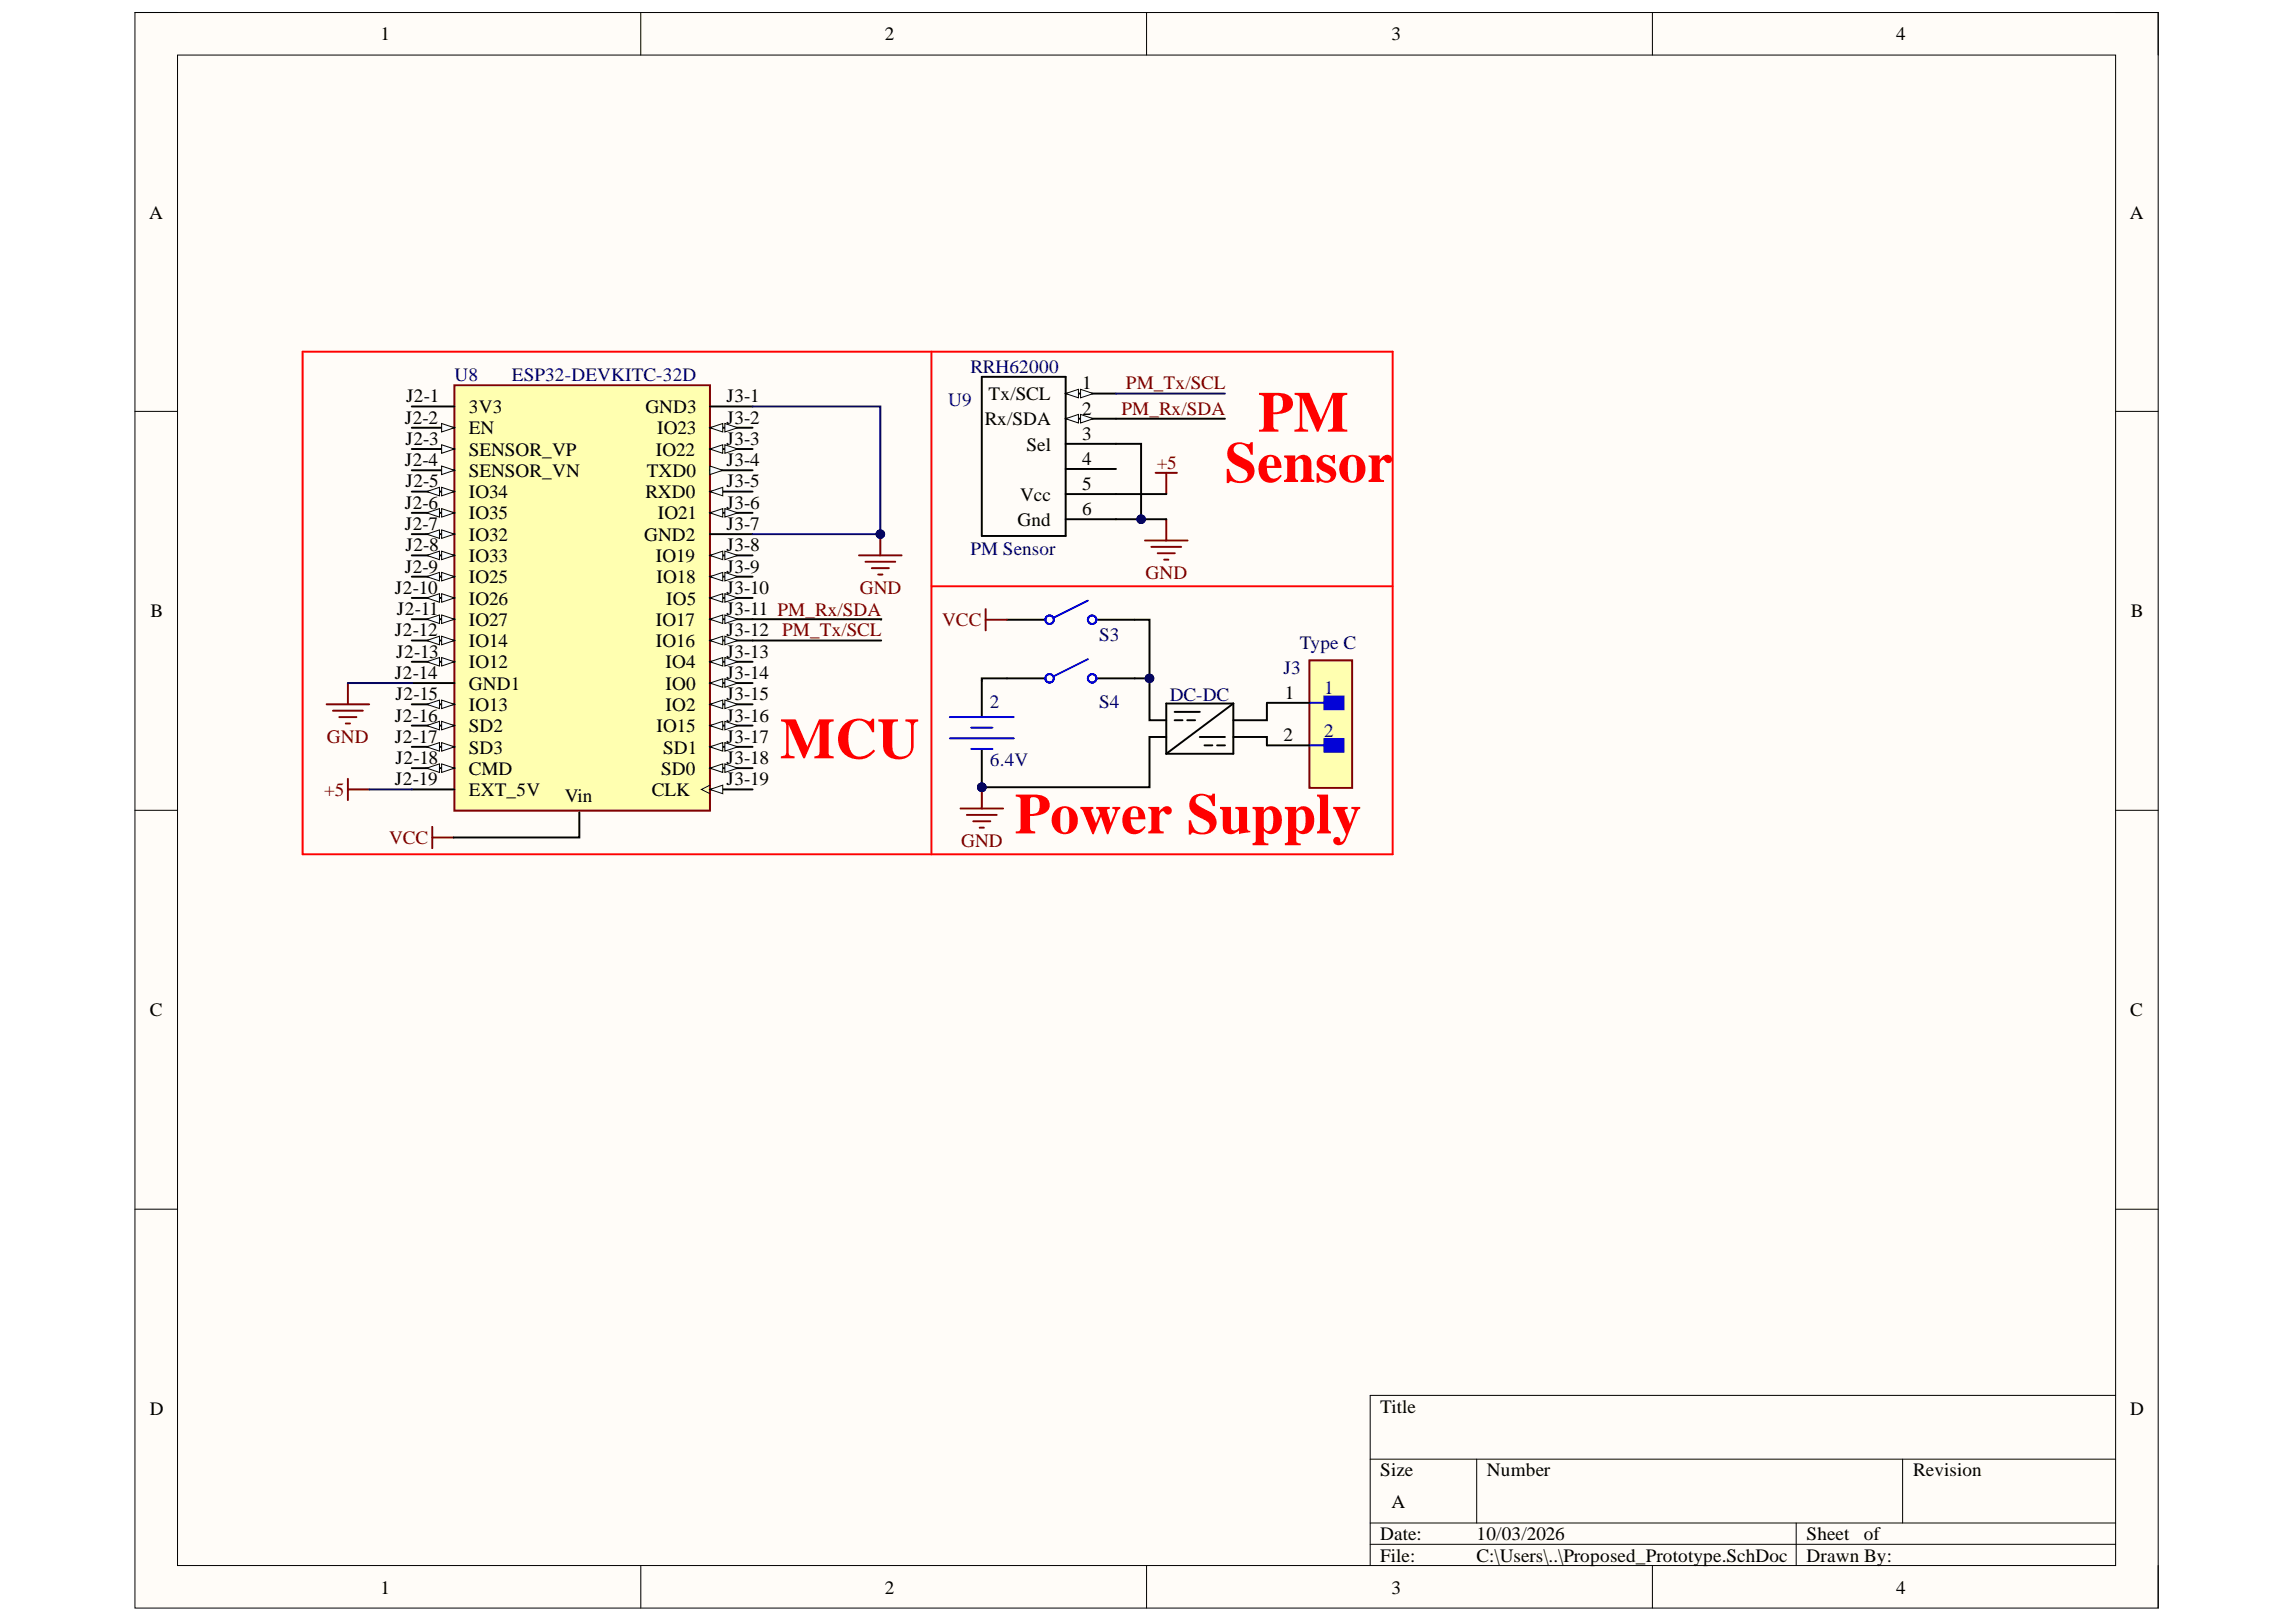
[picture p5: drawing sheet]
<svg xmlns="http://www.w3.org/2000/svg" width="297mm" height="210mm" viewBox="0 0 297 210" stroke-linecap="round" stroke-linejoin="round" font-family="sans-serif">
<defs><g id="words">
<g font-size="7.4" fill="#f00">
<text x="162.8" y="55.9">PM</text>
<text x="158.4" y="62.4">Sensor</text>
<text x="100.9" y="98.1">MCU</text>
<text x="131.3" y="107.9">Power Supply</text>
</g>
<g font-size="2.5">
<text x="49.2" y="5.2">1</text>
<text x="114.5" y="5.2">2</text>
<text x="180" y="5.2">3</text>
<text x="245.3" y="5.2">4</text>
<text x="19.3" y="28.3">A</text>
<text x="275.5" y="28.3">A</text>
<text x="52.5" y="52.1">J2-1</text>
<text x="60.7" y="53.4">3V3</text>
<text x="83.5" y="53.4">GND3</text>
<text x="94" y="52.1">J3-1</text>
<text x="127.9" y="51.8">Tx/SCL</text>
<text x="140" y="50.4">1</text>
<text x="140" y="53.7">2</text>
<text x="52.4" y="54.9">J2-2</text>
<text x="52.4" y="57.6">J2-3</text>
<text x="60.7" y="56.2">EN</text>
<text x="60.7" y="59">SENSOR_VP</text>
<text x="84.8" y="59">IO22</text>
<text x="85" y="56.2">IO23</text>
<text x="94" y="54.9">J3-2</text>
<text x="94" y="57.6">J3-3</text>
<text x="127.4" y="55">Rx/SDA</text>
<text x="132.8" y="58.3">Sel</text>
<text x="140" y="56.9">3</text>
<text x="52.4" y="60.3">J2-4</text>
<text x="52.4" y="65.8">J2-6</text>
<text x="52.4" y="63.1">J2-5</text>
<text x="60.7" y="61.7">SENSOR_VN</text>
<text x="60.7" y="64.5">IO34</text>
<text x="83.5" y="64.5">RXD0</text>
<text x="83.7" y="61.7">TXD0</text>
<text x="94" y="60.3">J3-4</text>
<text x="94" y="63.1">J3-5</text>
<text x="94" y="65.8">J3-6</text>
<text x="132" y="64.8">Vcc</text>
<text x="140" y="60.2">4</text>
<text x="140" y="63.4">5</text>
<text x="52.4" y="68.6">J2-7</text>
<text x="52.4" y="71.3">J2-8</text>
<text x="60.7" y="67.2">IO35</text>
<text x="60.7" y="70">IO32</text>
<text x="83.3" y="70">GND2</text>
<text x="85.1" y="67.2">IO21</text>
<text x="94" y="68.6">J3-7</text>
<text x="94" y="71.3">J3-8</text>
<text x="131.6" y="68">Gnd</text>
<text x="140" y="66.7">6</text>
<text x="51.1" y="76.8">J2-10</text>
<text x="52.4" y="74.1">J2-9</text>
<text x="60.7" y="72.7">IO33</text>
<text x="60.7" y="75.5">IO25</text>
<text x="84.8" y="72.7">IO19</text>
<text x="84.9" y="75.5">IO18</text>
<text x="94" y="74.1">J3-9</text>
<text x="94" y="76.8">J3-10</text>
<text x="19.5" y="79.9">B</text>
<text x="51.1" y="82.3">J2-12</text>
<text x="51.3" y="79.6">J2-11</text>
<text x="60.7" y="78.3">IO26</text>
<text x="60.7" y="81">IO27</text>
<text x="60.7" y="83.8">IO14</text>
<text x="84.8" y="81">IO17</text>
<text x="84.8" y="83.8">IO16</text>
<text x="86.2" y="78.3">IO5</text>
<text x="94" y="79.6">J3-11 PM_Rx/SDA</text>
<text x="94" y="82.3">J3-12 PM_Tx/SCL</text>
<text x="275.7" y="79.9">B</text>
<text x="51.1" y="87.9">J2-14</text>
<text x="51.3" y="85.1">J2-13</text>
<text x="60.7" y="86.5">IO12</text>
<text x="60.7" y="89.3">GND1</text>
<text x="86.1" y="86.5">IO4</text>
<text x="86.1" y="89.3">IO0</text>
<text x="94" y="85.1">J3-13</text>
<text x="94" y="87.9">J3-14</text>
<text x="51.1" y="93.4">J2-16</text>
<text x="51.2" y="90.6">J2-15</text>
<text x="60.7" y="92">IO13</text>
<text x="60.7" y="94.7">SD2</text>
<text x="84.9" y="94.7">IO15</text>
<text x="86.1" y="92">IO2</text>
<text x="94" y="90.6">J3-15</text>
<text x="94" y="93.4">J3-16</text>
<text x="166.1" y="95.9">2</text>
<text x="166.2" y="90.4">1</text>
<text x="51.1" y="96.1">J2-17</text>
<text x="51.1" y="101.6">J2-19</text>
<text x="51.2" y="98.9">J2-18</text>
<text x="60.7" y="97.5">SD3</text>
<text x="60.7" y="100.2">CMD</text>
<text x="85.5" y="100.2">SD0</text>
<text x="85.8" y="97.5">SD1</text>
<text x="94" y="96.1">J3-17</text>
<text x="94" y="98.9">J3-18</text>
<text x="94" y="101.6">J3-19</text>
<text x="60.7" y="103">EXT_5V</text>
<text x="73.1" y="103.8">Vin</text>
<text x="84.3" y="103">CLK</text>
<text x="19.4" y="131.5">C</text>
<text x="275.6" y="131.5">C</text>
<text x="19.4" y="183.2">D</text>
<text x="178.6" y="182.8">Title</text>
<text x="275.6" y="183.2">D</text>
<text x="178.6" y="191">Size</text>
<text x="192.4" y="191">Number</text>
<text x="247.5" y="191">Revision</text>
<text x="180" y="195.2">A</text>
<text x="178.6" y="199.3">Date:</text>
<text x="178.6" y="202.1">File:</text>
<text x="191" y="199.3">10/03/2026</text>
<text x="191" y="202.1">C:\Users\..\Proposed_Prototype.SchDoc</text>
<text x="233.7" y="199.3">Sheet</text>
<text x="233.7" y="202.1">Drawn By:</text>
<text x="241.1" y="199.3">of</text>
<text x="49.2" y="206.2">1</text>
<text x="114.5" y="206.2">2</text>
<text x="180" y="206.2">3</text>
<text x="245.3" y="206.2">4</text>
</g>
<g font-size="2.5" fill="#000080">
<text x="58.8" y="49.4">U8</text>
<text x="66.2" y="49.4">ESP32-DEVKITC-32D</text>
<text x="122.7" y="52.6">U9</text>
<text x="125.5" y="48.3">RRH62000</text>
<text x="125.5" y="71.8">PM Sensor</text>
<text x="142.2" y="82.9">S3</text>
<text x="166.1" y="87.2">J3</text>
<text x="168.2" y="84">Type C</text>
<text x="171.3" y="89.8">1</text>
<text x="128.1" y="91.6">2</text>
<text x="142.2" y="91.6">S4</text>
<text x="151.3" y="90.8">DC-DC</text>
<text x="171.3" y="95.3">2</text>
<text x="128.1" y="99.1">6.4V</text>
</g>
<g font-size="2.5" fill="#800000">
<text x="145.1" y="53.7">PM_Rx/SDA</text>
<text x="145.7" y="50.4">PM_Tx/SCL</text>
<text x="149.6" y="60.7">+5</text>
<text x="111.2" y="76.8">GND</text>
<text x="148.2" y="74.9">GND</text>
<text x="121.9" y="81.1">VCC</text>
<text x="42.3" y="96.1">GND</text>
<text x="42" y="103">+5</text>
<text x="50.3" y="109.2">VCC</text>
<text x="124.4" y="109.6">GND</text>
</g>
</g></defs>
<path d="M17.5 1.6h261.7v206.5h-261.7z" fill-rule="evenodd" fill="#fffcf8"/>
<path d="M17.5 1.6h261.7v206.5h-261.7z" fill="none" stroke="#000" stroke-width=".13"/>
<path d="M23 7.1h250.7v195.5h-250.7z" fill-rule="evenodd" fill="#fffcf8"/>
<g fill="none" stroke="#000" stroke-width=".13">
<path d="M17.5 1.6h5.5M23 7.1h250.7v195.5h-250.7zM82.9 1.6v5.5M148.3 1.6v5.5M213.8 1.6v5.5M273.7 1.6h5.5v5.5M17.5 53.2h5.5M273.7 53.2h5.5M17.5 104.9h5.5M273.7 104.9h5.5M17.5 156.5h5.5M273.7 156.5h5.5"/>
<path d="M177.3 188.8h96.4M177.3 197.1h96.4M177.3 199.9h96.4M191 188.8v8.3M232.4 197.1v5.5M246.1 188.8v8.3M273.7 180.6h-96.4v22M82.9 202.6v5.5M148.3 202.6v5.5M213.8 202.6v5.5M279.2 202.6v5.5"/>
</g>
<path d="M111.1 71.9h5.5M112 72.7h3.8M112.8 73.5h2.2M113.6 74.4h.6M113.9 69.1v2.8M42.3 91.1h5.5M43.1 92h3.8M43.9 92.8h2.2M44.7 93.6h.6M45 88.4v2.7M45 100.8v2.7M45 102.2h2.8" fill="none" stroke="#800000" stroke-width=".25"/>
<circle cx="113.9" cy="69.1" r=".55" fill="#000080"/>
<circle cx="113.9" cy="69.1" r=".55" fill="none" stroke="#000080" stroke-width=".13"/>
<path d="M58.8 49.8h33v55.1h-33z" fill-rule="evenodd" fill="#ffffb0"/>
<path d="M58.8 49.8h33v55.1h-33z" fill="none" stroke="#800000" stroke-width=".25"/>
<path d="M53.3 52.6h5.5M53.3 55.4h5.5" fill="none" stroke="#000" stroke-width=".25"/>
<path d="M57.1 54.8l1.7 .6-1.7 .5z" fill="#f8fcff"/>
<path d="M57.1 54.8l1.7 .6-1.7 .5z" fill="none" stroke="#000" stroke-width=".13"/>
<path d="M53.3 58.1h5.5" fill="none" stroke="#000" stroke-width=".25"/>
<path d="M57.1 57.6l1.7 .5-1.7 .6z" fill="#f8fcff"/>
<path d="M57.1 57.6l1.7 .5-1.7 .6z" fill="none" stroke="#000" stroke-width=".13"/>
<path d="M53.3 60.9h5.5" fill="none" stroke="#000" stroke-width=".25"/>
<path d="M57.1 60.3l1.7 .6-1.7 .5z" fill="#f8fcff"/>
<path d="M57.1 60.3l1.7 .6-1.7 .5z" fill="none" stroke="#000" stroke-width=".13"/>
<path d="M53.3 63.6h5.5" fill="none" stroke="#000" stroke-width=".25"/>
<path d="M57.1 63.1l1.7 .5-1.7 .6z" fill="#f8fcff"/>
<path d="M57.1 63.1l1.7 .5-1.7 .6z" fill="none" stroke="#000" stroke-width=".13"/>
<path d="M55.2 63.6l1.7-.5v1.1z" fill="#f8fcff"/>
<path d="M55.2 63.6l1.7-.5v1.1z" fill="none" stroke="#000" stroke-width=".13"/>
<path d="M53.3 66.4h5.5" fill="none" stroke="#000" stroke-width=".25"/>
<path d="M57.1 65.8l1.7 .6-1.7 .5z" fill="#f8fcff"/>
<path d="M57.1 65.8l1.7 .6-1.7 .5z" fill="none" stroke="#000" stroke-width=".13"/>
<path d="M55.2 66.4l1.7-.6v1.1z" fill="#f8fcff"/>
<path d="M55.2 66.4l1.7-.6v1.1z" fill="none" stroke="#000" stroke-width=".13"/>
<path d="M53.3 69.1h5.5" fill="none" stroke="#000" stroke-width=".25"/>
<path d="M57.1 68.6l1.7 .5-1.7 .6z" fill="#f8fcff"/>
<path d="M57.1 68.6l1.7 .5-1.7 .6z" fill="none" stroke="#000" stroke-width=".13"/>
<path d="M55.2 69.1l1.7-.5v1.1z" fill="#f8fcff"/>
<path d="M55.2 69.1l1.7-.5v1.1z" fill="none" stroke="#000" stroke-width=".13"/>
<path d="M53.3 71.9h5.5" fill="none" stroke="#000" stroke-width=".25"/>
<path d="M57.1 71.3l1.7 .6-1.7 .5z" fill="#f8fcff"/>
<path d="M57.1 71.3l1.7 .6-1.7 .5z" fill="none" stroke="#000" stroke-width=".13"/>
<path d="M55.2 71.9l1.7-.6v1.1z" fill="#f8fcff"/>
<path d="M55.2 71.9l1.7-.6v1.1z" fill="none" stroke="#000" stroke-width=".13"/>
<path d="M53.3 74.6h5.5" fill="none" stroke="#000" stroke-width=".25"/>
<path d="M57.1 74.1l1.7 .5-1.7 .6z" fill="#f8fcff"/>
<path d="M57.1 74.1l1.7 .5-1.7 .6z" fill="none" stroke="#000" stroke-width=".13"/>
<path d="M55.2 74.6l1.7-.5v1.1z" fill="#f8fcff"/>
<path d="M55.2 74.6l1.7-.5v1.1z" fill="none" stroke="#000" stroke-width=".13"/>
<path d="M53.3 77.4h5.5" fill="none" stroke="#000" stroke-width=".25"/>
<path d="M57.1 76.8l1.7 .6-1.7 .5z" fill="#f8fcff"/>
<path d="M57.1 76.8l1.7 .6-1.7 .5z" fill="none" stroke="#000" stroke-width=".13"/>
<path d="M55.2 77.4l1.7-.6v1.1z" fill="#f8fcff"/>
<path d="M55.2 77.4l1.7-.6v1.1z" fill="none" stroke="#000" stroke-width=".13"/>
<path d="M53.3 80.1h5.5" fill="none" stroke="#000" stroke-width=".25"/>
<path d="M57.1 79.6l1.7 .5-1.7 .6z" fill="#f8fcff"/>
<path d="M57.1 79.6l1.7 .5-1.7 .6z" fill="none" stroke="#000" stroke-width=".13"/>
<path d="M55.2 80.1l1.7-.5v1.1z" fill="#f8fcff"/>
<path d="M55.2 80.1l1.7-.5v1.1z" fill="none" stroke="#000" stroke-width=".13"/>
<path d="M53.3 82.9h5.5" fill="none" stroke="#000" stroke-width=".25"/>
<path d="M57.1 82.3l1.7 .6-1.7 .5z" fill="#f8fcff"/>
<path d="M57.1 82.3l1.7 .6-1.7 .5z" fill="none" stroke="#000" stroke-width=".13"/>
<path d="M55.2 82.9l1.7-.6v1.1z" fill="#f8fcff"/>
<path d="M55.2 82.9l1.7-.6v1.1z" fill="none" stroke="#000" stroke-width=".13"/>
<path d="M53.3 85.6h5.5" fill="none" stroke="#000" stroke-width=".25"/>
<path d="M57.1 85.1l1.7 .5-1.7 .6z" fill="#f8fcff"/>
<path d="M57.1 85.1l1.7 .5-1.7 .6z" fill="none" stroke="#000" stroke-width=".13"/>
<path d="M55.2 85.6l1.7-.5v1.1z" fill="#f8fcff"/>
<path d="M55.2 85.6l1.7-.5v1.1z" fill="none" stroke="#000" stroke-width=".13"/>
<path d="M53.3 88.4h5.5M53.3 91.1h5.5" fill="none" stroke="#000" stroke-width=".25"/>
<path d="M57.1 90.6l1.7 .5-1.7 .6z" fill="#f8fcff"/>
<path d="M57.1 90.6l1.7 .5-1.7 .6z" fill="none" stroke="#000" stroke-width=".13"/>
<path d="M55.2 91.1l1.7-.5v1.1z" fill="#f8fcff"/>
<path d="M55.2 91.1l1.7-.5v1.1z" fill="none" stroke="#000" stroke-width=".13"/>
<path d="M53.3 93.9h5.5" fill="none" stroke="#000" stroke-width=".25"/>
<path d="M57.1 93.4l1.7 .5-1.7 .5z" fill="#f8fcff"/>
<path d="M57.1 93.4l1.7 .5-1.7 .5z" fill="none" stroke="#000" stroke-width=".13"/>
<path d="M55.2 93.9l1.7-.5v1z" fill="#f8fcff"/>
<path d="M55.2 93.9l1.7-.5v1z" fill="none" stroke="#000" stroke-width=".13"/>
<path d="M53.3 96.7h5.5" fill="none" stroke="#000" stroke-width=".25"/>
<path d="M57.1 96.1l1.7 .6-1.7 .5z" fill="#f8fcff"/>
<path d="M57.1 96.1l1.7 .6-1.7 .5z" fill="none" stroke="#000" stroke-width=".13"/>
<path d="M55.2 96.7l1.7-.6v1.1z" fill="#f8fcff"/>
<path d="M55.2 96.7l1.7-.6v1.1z" fill="none" stroke="#000" stroke-width=".13"/>
<path d="M53.3 99.4h5.5" fill="none" stroke="#000" stroke-width=".25"/>
<path d="M57.1 98.9l1.7 .5-1.7 .6z" fill="#f8fcff"/>
<path d="M57.1 98.9l1.7 .5-1.7 .6z" fill="none" stroke="#000" stroke-width=".13"/>
<path d="M55.2 99.4l1.7-.5v1.1z" fill="#f8fcff"/>
<path d="M55.2 99.4l1.7-.5v1.1z" fill="none" stroke="#000" stroke-width=".13"/>
<path d="M91.8 52.6h5.6M91.8 55.4h5.6M53.3 102.2h5.5" fill="none" stroke="#000" stroke-width=".25"/>
<path d="M91.8 55.4l1.7-.6v1.1z" fill="#f8fcff"/>
<path d="M91.8 55.4l1.7-.6v1.1z" fill="none" stroke="#000" stroke-width=".13"/>
<path d="M93.8 54.8l1.6 .6-1.6 .5z" fill="#f8fcff"/>
<path d="M93.8 54.8l1.6 .6-1.6 .5z" fill="none" stroke="#000" stroke-width=".13"/>
<path d="M91.8 58.1h5.6" fill="none" stroke="#000" stroke-width=".25"/>
<path d="M91.8 58.1l1.7-.5v1.1z" fill="#f8fcff"/>
<path d="M91.8 58.1l1.7-.5v1.1z" fill="none" stroke="#000" stroke-width=".13"/>
<path d="M93.8 57.6l1.6 .5-1.6 .6z" fill="#f8fcff"/>
<path d="M93.8 57.6l1.6 .5-1.6 .6z" fill="none" stroke="#000" stroke-width=".13"/>
<path d="M91.8 60.9h5.6" fill="none" stroke="#000" stroke-width=".25"/>
<path d="M91.8 60.3l1.7 .6-1.7 .5z" fill="#f8fcff"/>
<path d="M91.8 60.3l1.7 .6-1.7 .5z" fill="none" stroke="#000" stroke-width=".13"/>
<path d="M91.8 63.6h5.6" fill="none" stroke="#000" stroke-width=".25"/>
<path d="M91.8 63.6l1.7-.5v1.1z" fill="#f8fcff"/>
<path d="M91.8 63.6l1.7-.5v1.1z" fill="none" stroke="#000" stroke-width=".13"/>
<path d="M91.8 66.4h5.6" fill="none" stroke="#000" stroke-width=".25"/>
<path d="M91.8 66.4l1.7-.6v1.1z" fill="#f8fcff"/>
<path d="M91.8 66.4l1.7-.6v1.1z" fill="none" stroke="#000" stroke-width=".13"/>
<path d="M93.8 65.8l1.6 .6-1.6 .5z" fill="#f8fcff"/>
<path d="M93.8 65.8l1.6 .6-1.6 .5z" fill="none" stroke="#000" stroke-width=".13"/>
<path d="M91.8 69.1h5.6M91.8 71.9h5.6" fill="none" stroke="#000" stroke-width=".25"/>
<path d="M91.8 71.9l1.7-.6v1.1z" fill="#f8fcff"/>
<path d="M91.8 71.9l1.7-.6v1.1z" fill="none" stroke="#000" stroke-width=".13"/>
<path d="M93.8 71.3l1.6 .6-1.6 .5z" fill="#f8fcff"/>
<path d="M93.8 71.3l1.6 .6-1.6 .5z" fill="none" stroke="#000" stroke-width=".13"/>
<path d="M91.8 74.6h5.6" fill="none" stroke="#000" stroke-width=".25"/>
<path d="M91.8 74.6l1.7-.5v1.1z" fill="#f8fcff"/>
<path d="M91.8 74.6l1.7-.5v1.1z" fill="none" stroke="#000" stroke-width=".13"/>
<path d="M93.8 74.1l1.6 .5-1.6 .6z" fill="#f8fcff"/>
<path d="M93.8 74.1l1.6 .5-1.6 .6z" fill="none" stroke="#000" stroke-width=".13"/>
<path d="M91.8 77.4h5.6" fill="none" stroke="#000" stroke-width=".25"/>
<path d="M91.8 77.4l1.7-.6v1.1z" fill="#f8fcff"/>
<path d="M91.8 77.4l1.7-.6v1.1z" fill="none" stroke="#000" stroke-width=".13"/>
<path d="M93.8 76.8l1.6 .6-1.6 .5z" fill="#f8fcff"/>
<path d="M93.8 76.8l1.6 .6-1.6 .5z" fill="none" stroke="#000" stroke-width=".13"/>
<path d="M91.8 80.1h5.6" fill="none" stroke="#000" stroke-width=".25"/>
<path d="M91.8 80.1l1.7-.5v1.1z" fill="#f8fcff"/>
<path d="M91.8 80.1l1.7-.5v1.1z" fill="none" stroke="#000" stroke-width=".13"/>
<path d="M93.8 79.6l1.6 .5-1.6 .6z" fill="#f8fcff"/>
<path d="M93.8 79.6l1.6 .5-1.6 .6z" fill="none" stroke="#000" stroke-width=".13"/>
<path d="M91.8 82.9h5.6" fill="none" stroke="#000" stroke-width=".25"/>
<path d="M91.8 82.9l1.7-.6v1.1z" fill="#f8fcff"/>
<path d="M91.8 82.9l1.7-.6v1.1z" fill="none" stroke="#000" stroke-width=".13"/>
<path d="M93.8 82.3l1.6 .6-1.6 .5z" fill="#f8fcff"/>
<path d="M93.8 82.3l1.6 .6-1.6 .5z" fill="none" stroke="#000" stroke-width=".13"/>
<path d="M91.8 85.6h5.6" fill="none" stroke="#000" stroke-width=".25"/>
<path d="M91.8 85.6l1.7-.5v1.1z" fill="#f8fcff"/>
<path d="M91.8 85.6l1.7-.5v1.1z" fill="none" stroke="#000" stroke-width=".13"/>
<path d="M93.8 85.1l1.6 .5-1.6 .6z" fill="#f8fcff"/>
<path d="M93.8 85.1l1.6 .5-1.6 .6z" fill="none" stroke="#000" stroke-width=".13"/>
<path d="M91.8 88.4h5.6" fill="none" stroke="#000" stroke-width=".25"/>
<path d="M91.8 88.4l1.7-.6v1.1z" fill="#f8fcff"/>
<path d="M91.8 88.4l1.7-.6v1.1z" fill="none" stroke="#000" stroke-width=".13"/>
<path d="M93.8 87.8l1.6 .6-1.6 .5z" fill="#f8fcff"/>
<path d="M93.8 87.8l1.6 .6-1.6 .5z" fill="none" stroke="#000" stroke-width=".13"/>
<path d="M91.8 91.1h5.6" fill="none" stroke="#000" stroke-width=".25"/>
<path d="M91.8 91.1l1.7-.5v1.1z" fill="#f8fcff"/>
<path d="M91.8 91.1l1.7-.5v1.1z" fill="none" stroke="#000" stroke-width=".13"/>
<path d="M93.8 90.6l1.6 .5-1.6 .6z" fill="#f8fcff"/>
<path d="M93.8 90.6l1.6 .5-1.6 .6z" fill="none" stroke="#000" stroke-width=".13"/>
<path d="M91.8 93.9h5.6" fill="none" stroke="#000" stroke-width=".25"/>
<path d="M91.8 93.9l1.7-.5v1z" fill="#f8fcff"/>
<path d="M91.8 93.9l1.7-.5v1z" fill="none" stroke="#000" stroke-width=".13"/>
<path d="M93.8 93.4l1.6 .5-1.6 .5z" fill="#f8fcff"/>
<path d="M93.8 93.4l1.6 .5-1.6 .5z" fill="none" stroke="#000" stroke-width=".13"/>
<path d="M91.8 96.7h5.6" fill="none" stroke="#000" stroke-width=".25"/>
<path d="M91.8 96.7l1.7-.6v1.1z" fill="#f8fcff"/>
<path d="M91.8 96.7l1.7-.6v1.1z" fill="none" stroke="#000" stroke-width=".13"/>
<path d="M93.8 96.1l1.6 .6-1.6 .5z" fill="#f8fcff"/>
<path d="M93.8 96.1l1.6 .6-1.6 .5z" fill="none" stroke="#000" stroke-width=".13"/>
<path d="M91.8 99.4h5.6" fill="none" stroke="#000" stroke-width=".25"/>
<path d="M91.8 99.4l1.7-.5v1.1z" fill="#f8fcff"/>
<path d="M91.8 99.4l1.7-.5v1.1z" fill="none" stroke="#000" stroke-width=".13"/>
<path d="M93.8 98.9l1.6 .5-1.6 .6z" fill="#f8fcff"/>
<path d="M93.8 98.9l1.6 .5-1.6 .6z" fill="none" stroke="#000" stroke-width=".13"/>
<path d="M91.8 102.2h5.6" fill="none" stroke="#000" stroke-width=".25"/>
<path d="M91.8 102.2l1.7-.6v1.1z" fill="#f8fcff"/>
<path d="M91.8 102.2l1.7-.6v1.1zM91.8 101.6l-1.1 .6 1.1 .5" fill="none" stroke="#000" stroke-width=".13"/>
<path d="M39.2 45.5h81.3v65.1h-81.3z" fill="none" stroke="#f00" stroke-width=".25"/>
<path d="M137.9 48.8v20.6M137.9 50.9h6.5" fill="none" stroke="#000" stroke-width=".25"/>
<path d="M137.9 50.9l1.6-.5v1.1z" fill="#f8fcff"/>
<path d="M137.9 50.9l1.6-.5v1.1z" fill="none" stroke="#000" stroke-width=".13"/>
<path d="M139.8 50.4l1.6 .5-1.6 .6z" fill="#f8fcff"/>
<path d="M139.8 50.4l1.6 .5-1.6 .6z" fill="none" stroke="#000" stroke-width=".13"/>
<path d="M137.9 54.2h6.5" fill="none" stroke="#000" stroke-width=".25"/>
<path d="M137.9 54.2l1.6-.6v1.1z" fill="#f8fcff"/>
<path d="M137.9 54.2l1.6-.6v1.1z" fill="none" stroke="#000" stroke-width=".13"/>
<path d="M139.8 53.6l1.6 .6-1.6 .5z" fill="#f8fcff"/>
<path d="M139.8 53.6l1.6 .6-1.6 .5z" fill="none" stroke="#000" stroke-width=".13"/>
<g fill="none" stroke="#000" stroke-width=".25">
<path d="M137.9 57.4h6.5M137.9 48.8h-10.9v20.6h10.9M137.9 60.7h6.5M137.9 63.9h6.5M137.9 67.2h6.5M152 92.1h3.2M152 93.2h1M153.6 93.2h1M155.2 95.4h3.3M155.8 96.5h1M157.5 96.5h1M159.6 91h-8.7v6.5"/>
<path d="M159.6 91v6.5h-8.7M159.6 91l-8.7 6.5"/>
</g>
<path d="M148.1 69.9h5.5M149 70.8h3.8M149.5 61.2h2.8M149.8 71.6h2.2M150.6 72.4h.6M150.9 61.2v2.7M150.9 67.2v2.7" fill="none" stroke="#800000" stroke-width=".25"/>
<circle cx="127" cy="101.9" r=".55" fill="#000080"/>
<circle cx="127" cy="101.9" r=".55" fill="none" stroke="#000080" stroke-width=".13"/>
<path d="M127 88.1v4.7M127 96.9v5" fill="none" stroke="#000" stroke-width=".25"/>
<circle cx="127" cy="101.9" r=".55" fill="#000080"/>
<circle cx="127" cy="101.9" r=".55" fill="none" stroke="#000080" stroke-width=".13"/>
<g fill="none" stroke="#00f" stroke-width=".25">
<path d="M140.7 77.7l-4.4 2.2M122.9 92.8h8.3M122.9 95.5h8.3M125.6 94.2h2.8M125.6 96.9h2.8"/>
<circle cx="135.8" cy="80.2" r=".55"/>
<circle cx="141.3" cy="80.2" r=".55"/>
</g>
<path d="M127.5 78.8v2.8M127.5 80.2h2.8M55.9 107v2.8M55.9 108.4h2.8" fill="none" stroke="#800000" stroke-width=".25"/>
<path d="M120.5 45.5h59.7v65.1h-59.7M120.5 75.9h59.7" fill="none" stroke="#f00" stroke-width=".25"/>
<path d="M130.3 80.2h4.9M141.8 80.2h5" fill="none" stroke="#000" stroke-width=".25"/>
<path d="M169.4 85.5h5.5v16.5h-5.5z" fill-rule="evenodd" fill="#ffffb0"/>
<path d="M169.4 85.5h5.5v16.5h-5.5z" fill="none" stroke="#800000" stroke-width=".25"/>
<path d="M171.3 90.1h2.5v1.7h-2.5z" fill-rule="evenodd" fill="#00f"/>
<path d="M169.4 91h1.9M171.3 90.1h2.5v1.7h-2.5z" fill="none" stroke="#00f" stroke-width=".25"/>
<path d="M171.3 95.6h2.5v1.7h-2.5z" fill-rule="evenodd" fill="#00f"/>
<g fill="none" stroke="#00f" stroke-width=".25">
<path d="M140.7 85.3l-4.4 2.2M169.4 96.5h1.9M171.3 95.6h2.5v1.7h-2.5z"/>
<circle cx="135.8" cy="87.8" r=".55"/>
<circle cx="141.3" cy="87.8" r=".55"/>
</g>
<path d="M130.3 87.8h4.9M141.8 87.8h5M163.9 91h5.5M163.9 96.5h5.5" fill="none" stroke="#000" stroke-width=".25"/>
<path d="M124.3 104.6h5.5M125.1 105.5h3.8M125.9 106.3h2.2M126.7 107.1h.6M127 101.9v2.7" fill="none" stroke="#800000" stroke-width=".25"/>
<circle cx="127" cy="101.9" r=".55" fill="#000080"/>
<circle cx="127" cy="101.9" r=".55" fill="none" stroke="#000080" stroke-width=".13"/>
<path d="M97.4 52.6h16.5v16.5h-16.5M144.4 50.9h14.1M45 88.4h8.3M47.8 102.2h5.5" fill="none" stroke="#000080" stroke-width=".25"/>
<circle cx="113.9" cy="69.1" r=".55" fill="#000080"/>
<circle cx="113.9" cy="69.1" r=".55" fill="none" stroke="#000080" stroke-width=".13"/>
<path d="M144.4 54.2h14.1M144.4 67.2h6.5M144.4 63.9h6.5" fill="none" stroke="#000" stroke-width=".25"/>
<circle cx="147.6" cy="67.2" r=".55" fill="#000080"/>
<circle cx="147.6" cy="67.2" r=".55" fill="none" stroke="#000080" stroke-width=".13"/>
<path d="M144.4 57.4h3.2v9.8M97.4 80.1h16.6v.1M97.4 82.9h16.6" fill="none" stroke="#000" stroke-width=".25"/>
<circle cx="147.6" cy="67.2" r=".55" fill="#000080"/>
<circle cx="147.6" cy="67.2" r=".55" fill="none" stroke="#000080" stroke-width=".13"/>
<path d="M146.8 87.8h1.9v5.4h2.2M159.6 95.4h4.3v1.1M163.9 91v2.2h-4.3M74.9 105.1v3.3h-16.2" fill="none" stroke="#000" stroke-width=".25"/>
<circle cx="148.7" cy="87.8" r=".55" fill="#000080"/>
<circle cx="148.7" cy="87.8" r=".55" fill="none" stroke="#000080" stroke-width=".13"/>
<path d="M130.3 87.8h-3.3v.3M146.8 80.2h1.9v7.6" fill="none" stroke="#000" stroke-width=".25"/>
<circle cx="148.7" cy="87.8" r=".55" fill="#000080"/>
<circle cx="148.7" cy="87.8" r=".55" fill="none" stroke="#000080" stroke-width=".13"/>
<path d="M150.9 95.4h-2.2v6.5h-21.7" fill="none" stroke="#000" stroke-width=".25"/>
<circle cx="127" cy="101.9" r=".55" fill="#000080"/>
<circle cx="127" cy="101.9" r=".55" fill="none" stroke="#000080" stroke-width=".13"/>
<use href="#words"/>
</svg>
